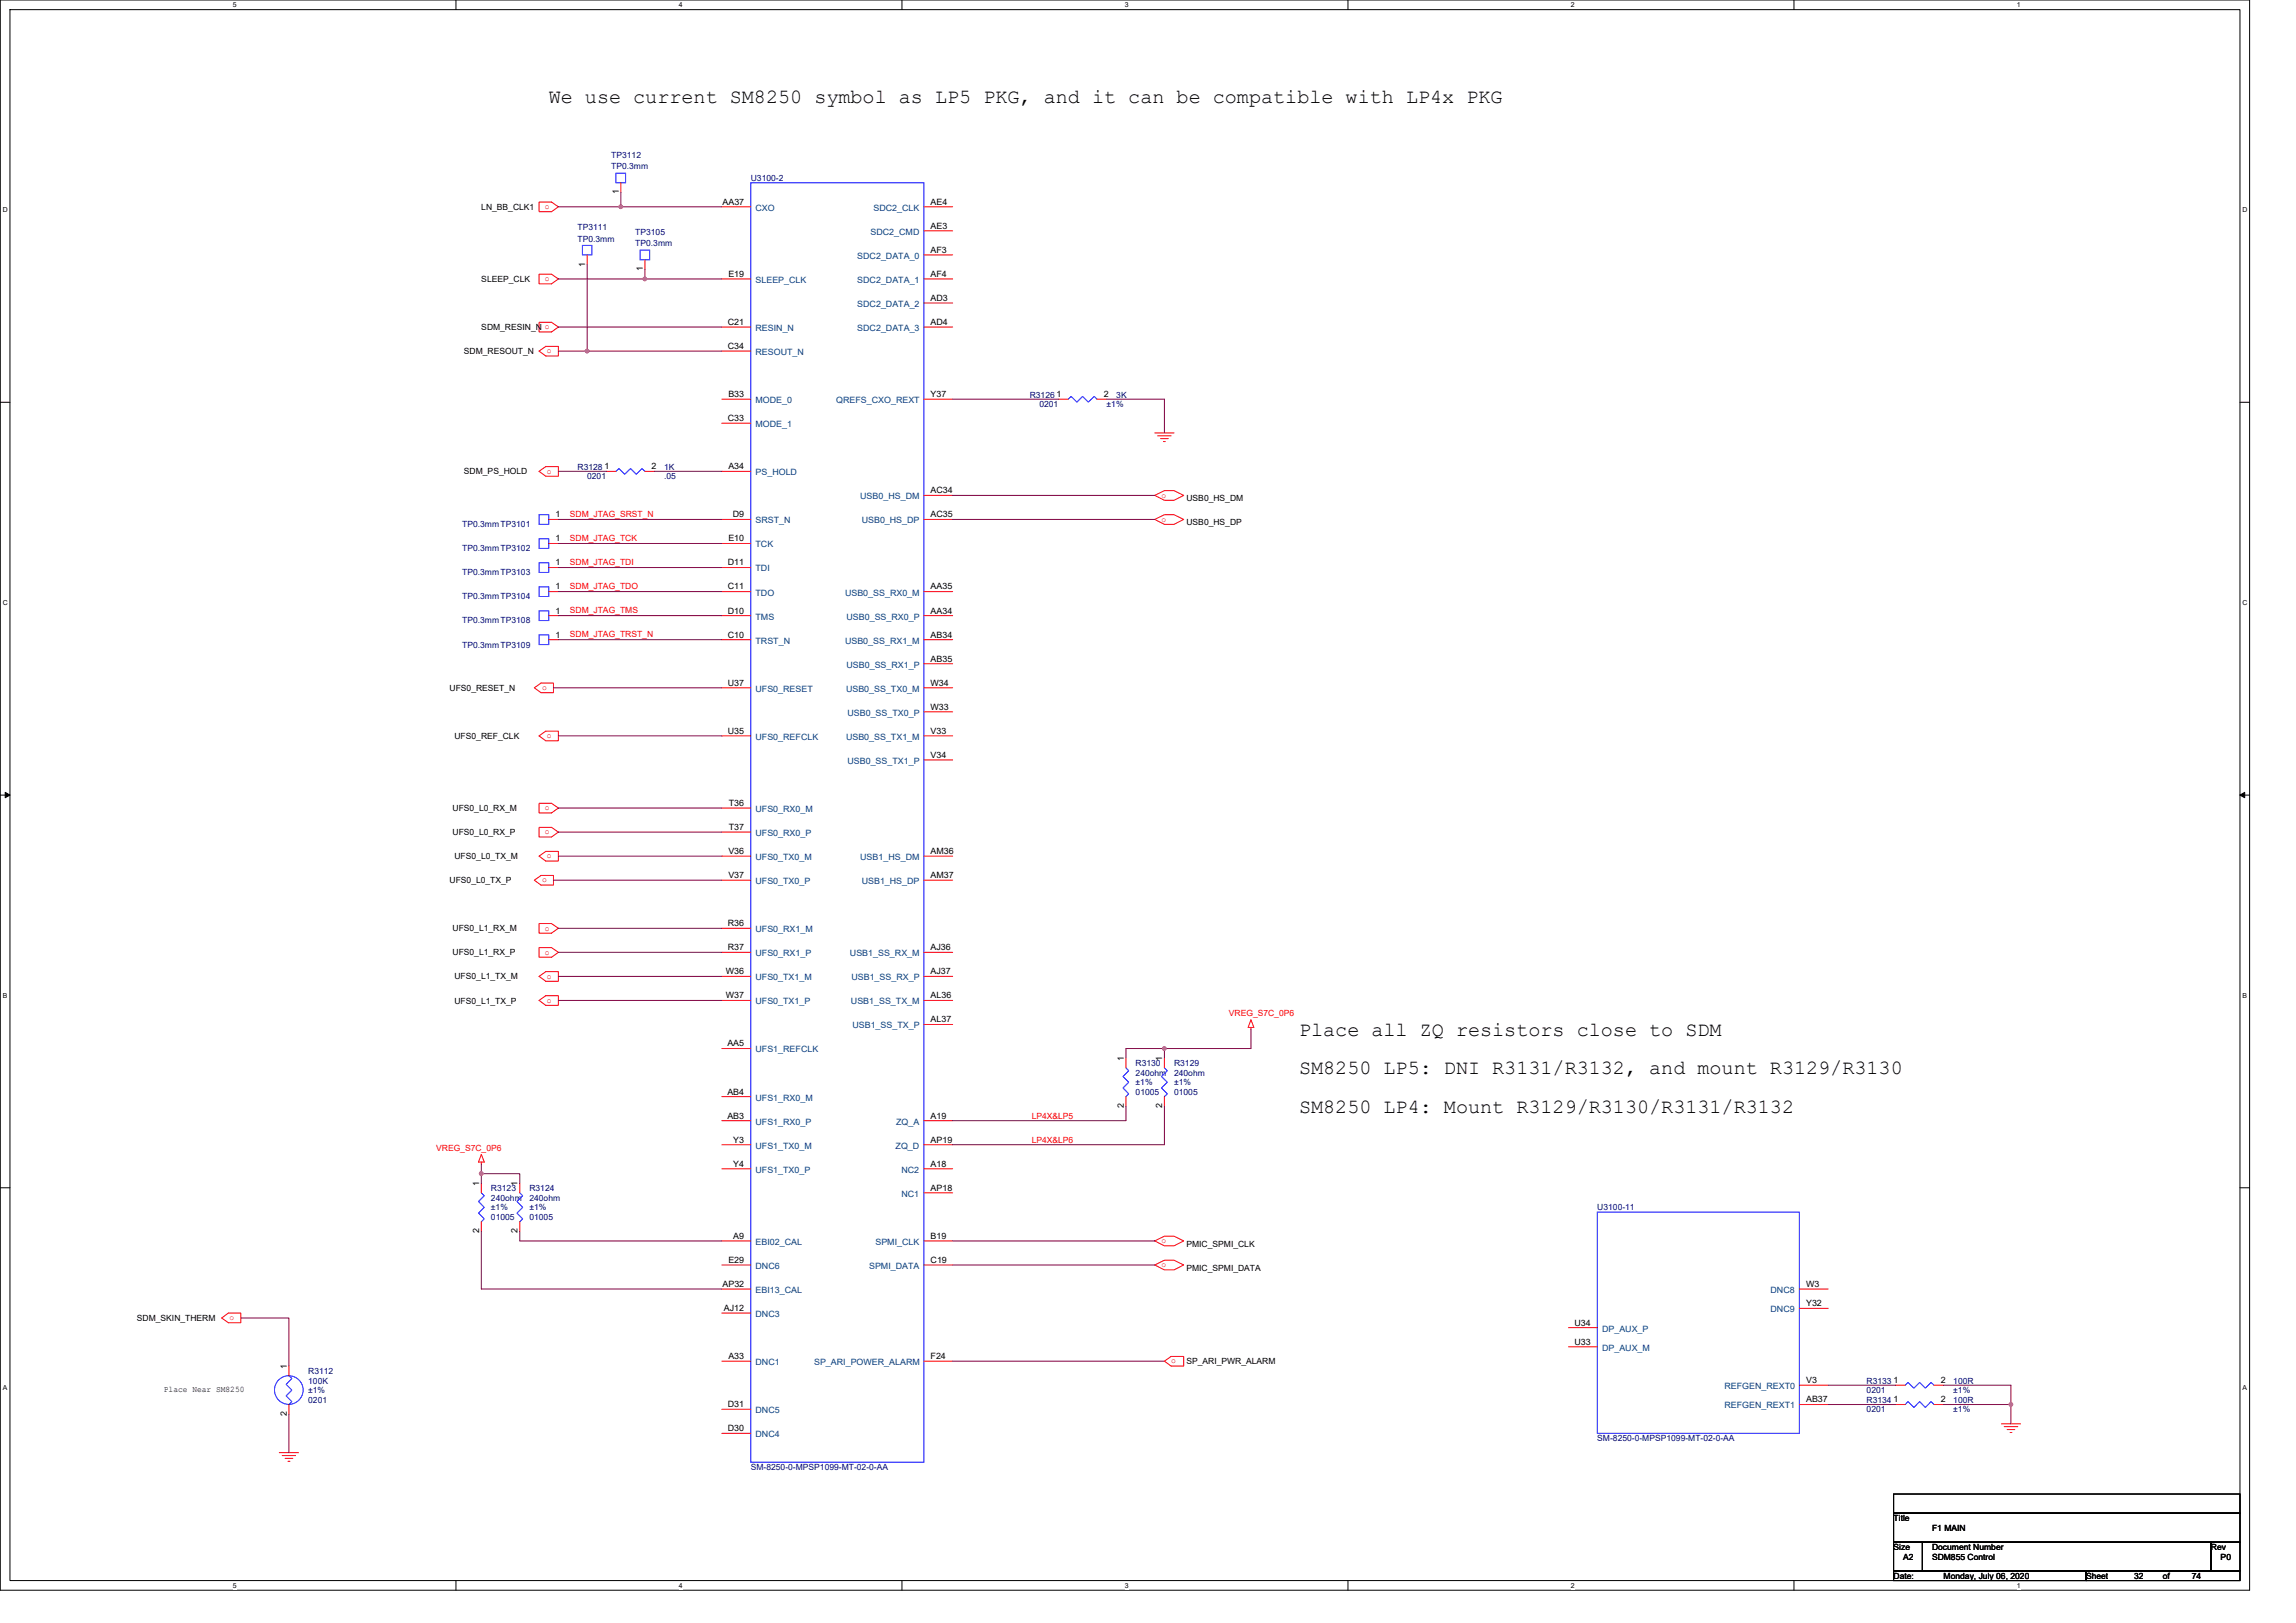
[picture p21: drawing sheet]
<svg xmlns="http://www.w3.org/2000/svg" width="297mm" height="210mm" viewBox="0 0 297 210" stroke-linecap="round" stroke-linejoin="round" font-family="sans-serif">
<defs><g id="words">
<g font-size="2.6">
<text x="71" y="13.3">We use current SM8250 symbol as LP5 PKG, and it can be compatible with LP4x PKG</text>
<text x="168.1" y="134">Place all ZQ resistors close to SDM</text>
<text x="168.1" y="139">SM8250 LP5: DNI R3131/R3132, and mount R3129/R3130</text>
<text x="168.1" y="144">SM8250 LP4: Mount R3129/R3130/R3131/R3132</text>
</g>
<g font-size="1.1" fill="#000080">
<text x="79.1" y="20.4">TP3112</text>
<text x="79.1" y="21.9">TP0.3mm</text>
<text x="97.1" y="23.4">U3100-2</text>
<text x="74.7" y="29.8">TP3111</text>
<text x="74.7" y="31.3">TP0.3mm</text>
<text x="82.2" y="30.4">TP3105</text>
<text x="82.2" y="31.9">TP0.3mm</text>
<text x="133.2" y="51.4">R3126</text>
<text x="134.5" y="52.7">0201</text>
<text x="143.2" y="52.7">±1%</text>
<text x="144.4" y="51.4">3K</text>
<text x="74.7" y="60.8">R3128</text>
<text x="76" y="62">0201</text>
<text x="85.9" y="60.8">1K</text>
<text x="85.9" y="62">.05</text>
<text x="59.8" y="68.2">TP0.3mm TP3101</text>
<text x="59.8" y="71.3">TP0.3mm TP3102</text>
<text x="59.8" y="77.6">TP0.3mm TP3104</text>
<text x="59.8" y="74.4">TP0.3mm TP3103</text>
<text x="59.8" y="80.7">TP0.3mm TP3108</text>
<text x="59.8" y="83.8">TP0.3mm TP3109</text>
<text x="146.9" y="137.9">R3130</text>
<text x="151.9" y="137.9">R3129</text>
<text x="146.9" y="139.2">240ohm</text>
<text x="146.9" y="140.4">±1%</text>
<text x="146.9" y="141.7">01005</text>
<text x="151.9" y="139.2">240ohm</text>
<text x="151.9" y="140.4">±1%</text>
<text x="151.9" y="141.7">01005</text>
<text x="63.5" y="154.1">R3123</text>
<text x="63.5" y="155.3">240ohm</text>
<text x="68.5" y="154.1">R3124</text>
<text x="68.5" y="155.3">240ohm</text>
<text x="63.5" y="156.6">±1%</text>
<text x="63.5" y="157.8">01005</text>
<text x="68.5" y="156.6">±1%</text>
<text x="68.5" y="157.8">01005</text>
<text x="206.6" y="156.6">U3100-11</text>
<text x="39.9" y="177.8">R3112</text>
<text x="39.9" y="179">100K</text>
<text x="241.5" y="179">R3133</text>
<text x="252.7" y="179">100R</text>
<text x="39.9" y="180.2">±1%</text>
<text x="39.9" y="181.5">0201</text>
<text x="241.5" y="181.5">R3134</text>
<text x="241.5" y="182.7">0201</text>
<text x="241.5" y="180.2">0201</text>
<text x="252.7" y="181.5">100R</text>
<text x="252.7" y="182.7">±1%</text>
<text x="252.7" y="180.2">±1%</text>
<text x="97.1" y="190.2">SM-8250-0-MPSP1099-MT-02-0-AA</text>
<text x="206.6" y="186.5">SM-8250-0-MPSP1099-MT-02-0-AA</text>
</g>
<g font-size="1.1">
<text x="62.3" y="27.2">LN_BB_CLK1</text>
<text x="80" y="25.1" transform="rotate(-90 80 25.1)">1</text>
<text x="93.5" y="26.5">AA37</text>
<text x="120.4" y="29.6">AE3</text>
<text x="120.4" y="26.5">AE4</text>
<text x="75.7" y="34.5" transform="rotate(-90 75.7 34.5)">1</text>
<text x="83.2" y="35.1" transform="rotate(-90 83.2 35.1)">1</text>
<text x="94.2" y="35.8">E19</text>
<text x="120.4" y="32.7">AF3</text>
<text x="120.4" y="35.8">AF4</text>
<text x="62.3" y="36.5">SLEEP_CLK</text>
<text x="120.4" y="38.9">AD3</text>
<text x="60" y="45.8">SDM_RESOUT_N</text>
<text x="62.3" y="42.7">SDM_RESIN_N o</text>
<text x="94.2" y="42">C21</text>
<text x="94.2" y="45.1">C34</text>
<text x="120.4" y="42">AD4</text>
<text x="94.2" y="51.4">B33</text>
<text x="120.4" y="51.4">Y37</text>
<text x="136.7" y="51.4">1</text>
<text x="142.8" y="51.4">2</text>
<text x="94.2" y="54.5">C33</text>
<text x="60" y="61.4">SDM_PS_HOLD</text>
<text x="78.2" y="60.7">1</text>
<text x="84.3" y="60.7">2</text>
<text x="94.2" y="60.7">A34</text>
<text x="120.4" y="63.8">AC34</text>
<text x="153.5" y="64.9">USB0_HS_DM</text>
<text x="71.9" y="66.9">1</text>
<text x="71.9" y="70">1</text>
<text x="94.2" y="70">E10</text>
<text x="94.8" y="66.9">D9</text>
<text x="120.4" y="66.9">AC35</text>
<text x="153.5" y="68">USB0_HS_DP</text>
<text x="71.9" y="76.3">1</text>
<text x="71.9" y="73.2">1</text>
<text x="94.2" y="73.2">D11</text>
<text x="94.2" y="76.3">C11</text>
<text x="120.4" y="76.3">AA35</text>
<text x="71.9" y="79.4">1</text>
<text x="71.9" y="82.5">1</text>
<text x="94.2" y="79.4">D10</text>
<text x="94.2" y="82.5">C10</text>
<text x="120.4" y="82.5">AB34</text>
<text x="120.4" y="79.4">AA34</text>
<text x="58.2" y="89.4">UFS0_RESET_N</text>
<text x="94.2" y="88.7">U37</text>
<text x="120.4" y="88.7">W34</text>
<text x="120.4" y="85.6">AB35</text>
<text x="58.8" y="95.6">UFS0_REF_CLK</text>
<text x="94.2" y="94.9">U35</text>
<text x="120.4" y="94.9">V33</text>
<text x="120.4" y="91.8">W33</text>
<text x="120.4" y="98">V34</text>
<text x="58.5" y="104.9">UFS0_L0_RX_M</text>
<text x="94.3" y="104.3">T36</text>
<text x="94.3" y="107.4">T37</text>
<text x="58.5" y="108.1">UFS0_L0_RX_P</text>
<text x="58.8" y="111.2">UFS0_L0_TX_M</text>
<text x="94.2" y="110.5">V36</text>
<text x="94.2" y="113.6">V37</text>
<text x="120.4" y="110.5">AM36</text>
<text x="120.4" y="113.6">AM37</text>
<text x="58.2" y="114.3">UFS0_L0_TX_P</text>
<text x="94.2" y="119.8">R36</text>
<text x="58.5" y="120.5">UFS0_L1_RX_M</text>
<text x="58.5" y="123.6">UFS0_L1_RX_P</text>
<text x="94.2" y="122.9">R37</text>
<text x="120.4" y="122.9">AJ36</text>
<text x="58.8" y="126.7">UFS0_L1_TX_M</text>
<text x="58.8" y="129.8">UFS0_L1_TX_P</text>
<text x="93.9" y="126">W36</text>
<text x="93.9" y="129.2">W37</text>
<text x="120.4" y="126">AJ37</text>
<text x="120.4" y="129.2">AL36</text>
<text x="94.1" y="135.4">AA5</text>
<text x="120.4" y="132.3">AL37</text>
<text x="145.4" y="137.3" transform="rotate(-90 145.4 137.3)">1</text>
<text x="150.4" y="137.3" transform="rotate(-90 150.4 137.3)">1</text>
<text x="94.1" y="141.6">AB4</text>
<text x="145.4" y="143.4" transform="rotate(-90 145.4 143.4)">2</text>
<text x="150.4" y="143.4" transform="rotate(-90 150.4 143.4)">2</text>
<text x="94.1" y="144.7">AB3</text>
<text x="94.9" y="147.8">Y3</text>
<text x="120.4" y="144.7">A19</text>
<text x="120.4" y="147.8">AP19</text>
<text x="62" y="153.5" transform="rotate(-90 62 153.5)">1</text>
<text x="67" y="153.5" transform="rotate(-90 67 153.5)">1</text>
<text x="94.9" y="150.9">Y4</text>
<text x="120.4" y="150.9">A18</text>
<text x="120.4" y="154.1">AP18</text>
<text x="62" y="159.6" transform="rotate(-90 62 159.6)">2</text>
<text x="67" y="159.6" transform="rotate(-90 67 159.6)">2</text>
<text x="94.9" y="160.3">A9</text>
<text x="120.4" y="160.3">B19</text>
<text x="153.5" y="161.3">PMIC_SPMI_CLK</text>
<text x="93.5" y="166.5">AP32</text>
<text x="94.2" y="163.4">E29</text>
<text x="120.4" y="163.4">C19</text>
<text x="153.5" y="164.4">PMIC_SPMI_DATA</text>
<text x="233.7" y="166.5">W3</text>
<text x="17.7" y="170.9">SDM_SKIN_THERM</text>
<text x="93.7" y="169.6">AJ12</text>
<text x="203.7" y="171.5">U34</text>
<text x="203.7" y="174">U33</text>
<text x="233.7" y="169">Y32</text>
<text x="37.1" y="177.1" transform="rotate(-90 37.1 177.1)">1</text>
<text x="94.2" y="175.8">A33</text>
<text x="120.4" y="175.8">F24</text>
<text x="153.5" y="176.5">SP_ARI_PWR_ALARM</text>
<text x="233.7" y="178.9">V3</text>
<text x="245" y="178.9">1</text>
<text x="251.1" y="178.9">2</text>
<text x="21.2" y="180.1">Place Near SM8250</text>
<text x="37.1" y="183.2" transform="rotate(-90 37.1 183.2)">2</text>
<text x="94.2" y="182.1">D31</text>
<text x="94.2" y="185.2">D30</text>
<text x="233.7" y="181.4">AB37</text>
<text x="245" y="181.4">1</text>
<text x="251.1" y="181.4">2</text>
<text x="245" y="196.8">Title</text>
<text x="245" y="200.5">Size</text>
<text x="246.2" y="201.8">A2</text>
<text x="250" y="200.5">Document Number</text>
<text x="250" y="201.8">SDM855 Control</text>
<text x="250" y="198">F1 MAIN</text>
<text x="286" y="200.5">Rev</text>
<text x="287.3" y="201.8">P0</text>
<text x="245" y="204.3">Date:</text>
<text x="251.5" y="204.3">Monday, July 06, 2020</text>
<text x="269.9" y="204.3">Sheet</text>
<text x="276.1" y="204.3">32</text>
<text x="279.8" y="204.3">of</text>
<text x="283.6" y="204.3">74</text>
</g>
<g font-size="1.1" fill="#f00">
<text x="70.5" y="27.1">o</text>
<text x="70.5" y="36.4">o</text>
<text x="70.7" y="45.7">o</text>
<text x="70.7" y="61.3">o</text>
<text x="150.3" y="64.4">o</text>
<text x="73.7" y="66.8">SDM_JTAG_SRST_N</text>
<text x="73.7" y="70">SDM_JTAG_TCK</text>
<text x="150.3" y="67.5">o</text>
<text x="73.7" y="73.1">SDM_JTAG_TDI</text>
<text x="73.7" y="76.2">SDM_JTAG_TDO</text>
<text x="73.7" y="79.3">SDM_JTAG_TMS</text>
<text x="73.7" y="82.4">SDM_JTAG_TRST_N</text>
<text x="70.1" y="89.3">o</text>
<text x="70.7" y="95.5">o</text>
<text x="70.5" y="104.8">o</text>
<text x="70.5" y="107.9">o</text>
<text x="70.7" y="111.1">o</text>
<text x="70.1" y="114.2">o</text>
<text x="70.5" y="120.4">o</text>
<text x="70.5" y="123.5">o</text>
<text x="70.7" y="126.6">o</text>
<text x="70.7" y="129.7">o</text>
<text x="159" y="131.4">VREG_S7C_0P6</text>
<text x="56.4" y="148.9">VREG_S7C_0P6</text>
<text x="133.5" y="144.7">LP4X&amp;LP5</text>
<text x="133.5" y="147.8">LP4X&amp;LP6</text>
<text x="150.3" y="160.8">o</text>
<text x="150.3" y="164">o</text>
<text x="29.7" y="170.8">o</text>
<text x="151.5" y="176.4">o</text>
</g>
<g font-size="1.1" fill="#004080">
<text x="97.7" y="27.3">CXO</text>
<text x="113" y="27.3">SDC2_CLK</text>
<text x="110.9" y="33.5">SDC2_DATA_0</text>
<text x="112.6" y="30.4">SDC2_CMD</text>
<text x="97.7" y="36.6">SLEEP_CLK</text>
<text x="110.9" y="36.6">SDC2_DATA_1</text>
<text x="110.9" y="39.7">SDC2_DATA_2</text>
<text x="97.7" y="42.8">RESIN_N</text>
<text x="97.7" y="45.9">RESOUT_N</text>
<text x="110.9" y="42.8">SDC2_DATA_3</text>
<text x="97.7" y="52.2">MODE_0</text>
<text x="108.2" y="52.2">QREFS_CXO_REXT</text>
<text x="97.7" y="55.3">MODE_1</text>
<text x="97.7" y="61.5">PS_HOLD</text>
<text x="111.3" y="64.6">USB0_HS_DM</text>
<text x="97.7" y="67.7">SRST_N</text>
<text x="97.7" y="70.8">TCK</text>
<text x="111.5" y="67.7">USB0_HS_DP</text>
<text x="97.7" y="73.9">TDI</text>
<text x="97.7" y="77">TDO</text>
<text x="109.3" y="77">USB0_SS_RX0_M</text>
<text x="97.7" y="80.2">TMS</text>
<text x="97.7" y="83.3">TRST_N</text>
<text x="109.3" y="83.3">USB0_SS_RX1_M</text>
<text x="109.5" y="80.2">USB0_SS_RX0_P</text>
<text x="97.7" y="89.5">UFS0_RESET</text>
<text x="109.4" y="89.5">USB0_SS_TX0_M</text>
<text x="109.5" y="86.4">USB0_SS_RX1_P</text>
<text x="97.7" y="95.7">UFS0_REFCLK</text>
<text x="109.4" y="95.7">USB0_SS_TX1_M</text>
<text x="109.6" y="92.6">USB0_SS_TX0_P</text>
<text x="109.6" y="98.8">USB0_SS_TX1_P</text>
<text x="97.7" y="105.1">UFS0_RX0_M</text>
<text x="97.7" y="108.2">UFS0_RX0_P</text>
<text x="97.7" y="111.3">UFS0_TX0_M</text>
<text x="111.3" y="111.3">USB1_HS_DM</text>
<text x="97.7" y="114.4">UFS0_TX0_P</text>
<text x="111.5" y="114.4">USB1_HS_DP</text>
<text x="97.7" y="120.6">UFS0_RX1_M</text>
<text x="97.7" y="123.7">UFS0_RX1_P</text>
<text x="110" y="123.7">USB1_SS_RX_M</text>
<text x="97.7" y="126.8">UFS0_TX1_M</text>
<text x="97.7" y="129.9">UFS0_TX1_P</text>
<text x="110.1" y="129.9">USB1_SS_TX_M</text>
<text x="110.1" y="126.8">USB1_SS_RX_P</text>
<text x="97.7" y="136.2">UFS1_REFCLK</text>
<text x="110.3" y="133.1">USB1_SS_TX_P</text>
<text x="97.7" y="142.4">UFS1_RX0_M</text>
<text x="97.7" y="145.5">UFS1_RX0_P</text>
<text x="97.7" y="148.6">UFS1_TX0_M</text>
<text x="115.9" y="148.6">ZQ_D</text>
<text x="115.9" y="145.5">ZQ_A</text>
<text x="97.7" y="151.7">UFS1_TX0_P</text>
<text x="116.6" y="151.7">NC2</text>
<text x="116.6" y="154.8">NC1</text>
<text x="97.7" y="161.1">EBI02_CAL</text>
<text x="113.3" y="161.1">SPMI_CLK</text>
<text x="97.7" y="164.2">DNC6</text>
<text x="97.7" y="167.3">EBI13_CAL</text>
<text x="112.4" y="164.2">SPMI_DATA</text>
<text x="229.1" y="167.3">DNC8</text>
<text x="97.7" y="170.4">DNC3</text>
<text x="207.3" y="172.3">DP_AUX_P</text>
<text x="229.1" y="169.8">DNC9</text>
<text x="97.7" y="176.6">DNC1</text>
<text x="105.3" y="176.6">SP_ARI_POWER_ALARM</text>
<text x="207.3" y="174.8">DP_AUX_M</text>
<text x="223.1" y="179.7">REFGEN_REXT0</text>
<text x="97.7" y="182.8">DNC5</text>
<text x="97.7" y="185.9">DNC4</text>
<text x="223.1" y="182.2">REFGEN_REXT1</text>
</g>
<g font-size=".9">
<text x="30.1" y="1">5</text>
<text x="87.8" y="1">4</text>
<text x="145.5" y="1">3</text>
<text x="203.2" y="1">2</text>
<text x="260.9" y="1">1</text>
<text x=".4" y="27.5">D</text>
<text x="290.1" y="27.5">D</text>
<text x=".4" y="78.3">C</text>
<text x="290.1" y="78.3">C</text>
<text x=".4" y="129.1">B</text>
<text x="290.1" y="129.1">B</text>
<text x=".4" y="179.9">A</text>
<text x="290.1" y="179.9">A</text>
<text x="30.1" y="205.4">5</text>
<text x="87.8" y="205.4">4</text>
<text x="145.5" y="205.4">3</text>
<text x="203.2" y="205.4">2</text>
<text x="260.9" y="205.4">1</text>
</g>
</g></defs>
<path d="M0 0h291v205.7h-291zM1.3 1.2h288.5v203.3h-288.5z" fill="none" stroke="#000" stroke-width=".13"/>
<g fill="#fff">
<path d="M30.1 .1h.5v1h-.5z"/>
<path d="M30.1 204.6h.5v1h-.5z"/>
</g>
<path d="M59 0v1.2M59 204.5v1.2" fill="none" stroke="#000" stroke-width=".13"/>
<g fill="#fff">
<path d="M87.8 .1h.5v1h-.5z"/>
<path d="M87.8 204.6h.5v1h-.5z"/>
</g>
<path d="M116.7 0v1.2M116.7 204.5v1.2" fill="none" stroke="#000" stroke-width=".13"/>
<g fill="#fff">
<path d="M145.5 .1h.5v1h-.5z"/>
<path d="M145.5 204.6h.5v1h-.5z"/>
</g>
<path d="M174.4 0v1.2M174.4 204.5v1.2" fill="none" stroke="#000" stroke-width=".13"/>
<g fill="#fff">
<path d="M203.2 .1h.5v1h-.5z"/>
<path d="M203.2 204.6h.5v1h-.5z"/>
</g>
<path d="M232.1 0v1.2M232.1 204.5v1.2" fill="none" stroke="#000" stroke-width=".13"/>
<g fill="#fff">
<path d="M260.9 .1h.5v1h-.5z"/>
<path d="M260.9 204.6h.5v1h-.5z"/>
<path d="M.4 26.6h.6v1h-.6z"/>
<path d="M290.1 26.6h.6v1h-.6z"/>
<path d="M.4 77.4h.6v1h-.6z"/>
<path d="M290.1 77.4h.6v1h-.6z"/>
</g>
<path d="M0 52h1.3M289.8 52h1.2" fill="none" stroke="#000" stroke-width=".13"/>
<g fill="#fff">
<path d="M.4 128.3h.5v1h-.5z"/>
<path d="M290.1 128.3h.6v1h-.6z"/>
</g>
<path d="M0 102.9h1.3M289.8 102.9h1.2" fill="none" stroke="#000" stroke-width=".13"/>
<path d="M.7 102.5l.6 .4-.6 .3zM289.8 102.9l.6-.4v.7z" fill="#000" stroke="#000" stroke-width=".13"/>
<g fill="#fff">
<path d="M.4 179.1h.5v1h-.5z"/>
<path d="M290.1 179.1h.6v1h-.6z"/>
</g>
<path d="M0 153.7h1.3M289.8 153.7h1.2M245 199.5h3.7v3.7h-3.7zM245 193.3h44.8v2.5h-44.8zM245 195.8h44.8v3.7h-44.8zM248.7 199.5h37.3v3.7h-37.3zM286 199.5h3.8v3.7h-3.8zM245 203.2h24.9v1.3h-24.9zM269.9 203.2h19.9v1.3h-19.9z" fill="none" stroke="#000" stroke-width=".13"/>
<g fill="none" stroke="#f00" stroke-width=".13">
<path d="M69.7 26.1h1.6l.9 .7-.9 .6h-1.6zM69.7 35.5h1.6l.9 .6-.9 .6h-1.6zM76 33v1.2M80.3 23.6v1.3M83.4 33.6v1.3M93.4 26.8h3.7M93.4 36.1h3.7M119.5 26.8h3.8M119.5 29.9h3.8M119.5 33h3.8M119.5 36.1h3.8M119.5 39.2h3.8"/>
<path d="M69.7 41.7h1.6l.9 .6-.9 .6h-1.6zM69.7 45.4l.9-.6h1.6v1.3h-1.6zM93.4 42.3h3.7M93.4 45.4h3.7M93.4 51.6h3.7M93.4 54.8h3.7M119.5 42.3h3.8M119.5 51.6h3.8M136.9 51.6h1.3M141.9 51.6h1.3M149.4 56h2.5M149.8 56.4h1.7"/>
<path d="M150.1 56.7h1M150.5 57.1h.3M69.7 61l.9-.6h1.6v1.2h-1.6zM71 76.5h1.2M71 79.7h1.2M71 67.2h1.2M71 70.3h1.2M71 73.4h1.2M78.5 61h1.2M83.4 61h1.3M93.4 61h3.7M93.4 67.2h3.7"/>
<path d="M93.4 70.3h3.7M93.4 73.4h3.7M93.4 76.5h3.7M93.4 79.7h3.7M119.5 64.1h3.8M119.5 67.2h3.8M119.5 76.5h3.8M119.5 79.7h3.8M149.4 67.2l1.2-.6h1.3l1.2 .6-1.2 .6h-1.3zM149.4 64.1l1.2-.6h1.3l1.2 .6-1.2 .6h-1.3zM69.1 89l.9-.6h1.6v1.2h-1.6zM69.7 95.2l.9-.6h1.6v1.2h-1.6z"/>
<path d="M71 82.8h1.2M93.4 82.8h3.7M93.4 89h3.7M93.4 95.2h3.7M119.5 82.8h3.8M119.5 85.9h3.8M119.5 89h3.8M119.5 92.1h3.8M119.5 95.2h3.8M119.5 98.3h3.8M69.1 113.9l.9-.6h1.6v1.2h-1.6zM69.7 103.9h1.6l.9 .6-.9 .7h-1.6z"/>
<path d="M69.7 107h1.6l.9 .7-.9 .6h-1.6zM69.7 119.5h1.6l.9 .6-.9 .6h-1.6zM69.7 110.8l.9-.6h1.6v1.2h-1.6zM93.4 104.5h3.7M93.4 107.7h3.7M93.4 110.8h3.7M93.4 113.9h3.7M119.5 110.8h3.8M119.5 113.9h3.8M69.7 122.6h1.6l.9 .6-.9 .6h-1.6zM69.7 126.3l.9-.6h1.6v1.3h-1.6zM69.7 129.4l.9-.6h1.6v1.3h-1.6z"/>
<path d="M93.4 120.1h3.7M93.4 123.2h3.7M93.4 126.3h3.7M93.4 129.4h3.7M93.4 135.7h3.7M119.5 123.2h3.8M119.5 126.3h3.8M119.5 129.4h3.8M119.5 132.5h3.8M145.7 136.9v1.3M150.6 136.9v1.3M161.8 131.9l.4 1h-.7z"/>
<path d="M161.8 132.9v.3M62.3 149.4l.4 .9h-.8zM62.3 150.3v.3M62.3 153.1v1.2M62.3 158.1v1.2M67.2 153.1v1.2M67.2 158.1v1.2M93.4 141.9h3.7M93.4 145h3.7M93.4 148.1h3.7M93.4 151.2h3.7M119.5 145h3.8"/>
<path d="M119.5 148.1h3.8M119.5 151.2h3.8M119.5 154.3h3.8M145.7 141.9v1.2M150.6 141.9v1.2M28.7 170.5l.8-.6h1.7v1.2h-1.7zM37.4 176.7v1.3M93.4 160.5h3.7M93.4 163.7h3.7M93.4 166.8h3.7M93.4 169.9h3.7M93.4 176.1h3.7"/>
<path d="M119.5 160.5h3.8M119.5 163.7h3.8M119.5 176.1h3.8M149.4 160.5l1.2-.6h1.3l1.2 .6-1.2 .7h-1.3zM149.4 163.7l1.2-.7h1.3l1.2 .7-1.2 .6h-1.3zM150.6 176.1l.9-.6h1.6v1.2h-1.6zM202.9 171.8h3.7M202.9 174.2h3.7M232.8 166.8h3.7M232.8 169.3h3.7M232.8 179.2h3.7M245.2 179.2h1.3"/>
<path d="M250.2 179.2h1.3M36.1 187.9h2.5M36.5 188.3h1.7M36.9 188.7h1M37.3 189.1h.2M37.4 181.7v1.3M93.4 182.3h3.7M93.4 185.4h3.7M232.8 181.7h3.7M245.2 181.7h1.3M250.2 181.7h1.3M258.9 184.2h2.5"/>
<path d="M259.3 184.6h1.7M259.7 185h1M260.1 185.3h.2"/>
</g>
<g fill="none" stroke="#00f" stroke-width=".13">
<path d="M75.4 31.7h1.2v1.3h-1.2zM79.7 22.4h1.2v1.2h-1.2zM82.8 32.4h1.2v1.2h-1.2zM97.1 23.6h22.4v165.6h-22.4zM138.2 51.6l.4-.3 .7 .7 .8-.7 .7 .7 .8-.7 .3 .3M69.7 75.9h1.3v1.3h-1.3zM69.7 79h1.3v1.3h-1.3zM69.7 66.6h1.3v1.2h-1.3zM69.7 69.7h1.3v1.3h-1.3zM69.7 72.8h1.3v1.3h-1.3zM79.7 61l.4-.4 .7 .8 .8-.8 .7 .8 .8-.8 .3 .4M69.7 82.1h1.3v1.3h-1.3z"/>
<path d="M145.7 138.2l.3 .3-.7 .8 .7 .7-.7 .8 .7 .7-.3 .4M150.6 138.2l.4 .3-.7 .8 .7 .7-.7 .8 .7 .7-.4 .4M62.3 154.3l.4 .4-.8 .7 .8 .8-.8 .8 .8 .7-.4 .4M67.2 154.3l.4 .4-.7 .7 .7 .8-.7 .8 .7 .7-.4 .4M206.6 156.8h26.2v28.6h-26.2zM37.4 178l.4 .4-.8 .7 .8 .8-.8 .7 .8 .7-.4 .4M246.5 179.2l.3-.3 .8 .7 .7-.7 .8 .7 .7-.7 .4 .3M246.5 181.7l.3-.4 .8 .8 .7-.8 .8 .8 .7-.8 .4 .4"/>
<circle cx="37.4" cy="179.8" r="1.85"/>
</g>
<g fill="none" stroke="#800040" stroke-width=".13">
<path d="M72.2 26.8h8.1M72.2 36.1h11.2M76 34.2v11.2h17.4M80.3 24.9v1.9h13.1M83.4 36.1h10M83.4 34.9v1.2M72.2 45.4h3.8M72.2 42.3h21.2M123.3 51.6h13.6M143.2 51.6h7.4v4.4M72.2 61h6.3M72.2 67.2h21.2"/>
<path d="M72.2 70.3h21.2M72.2 73.4h21.2M72.2 76.5h21.2M72.2 79.7h21.2M84.7 61h8.7M123.3 67.2h26.1M123.3 64.1h26.1M71.6 89h21.8M72.2 82.8h21.2M72.2 95.2h21.2M71.6 113.9h21.8M72.2 104.5h21.2"/>
<path d="M72.2 107.7h21.2M72.2 110.8h21.2M72.2 120.1h21.2M72.2 123.2h21.2M72.2 126.3h21.2M72.2 129.4h21.2M145.7 136.9v-1.2h4.9v1.2M161.8 133.2v2.5h-11.2M62.3 150.6v1.2M62.3 151.8v1.3M62.3 159.3v7.5h31.1M62.3 151.8h4.9v1.3"/>
<path d="M67.2 159.3v1.2h26.2M145.7 143.1v1.9h-22.4M150.6 143.1v5h-27.3M31.2 170.5h6.2v6.2M123.3 163.7h26.1M123.3 160.5h26.1M123.3 176.1h27.3M236.5 179.2h8.7M251.5 179.2h8.7v2.5M37.4 183v4.9M236.5 181.7h8.7M251.5 181.7h8.7"/>
<path d="M260.2 181.7v2.5"/>
</g>
<g fill="#f0f" stroke="#f0f" stroke-width=".13">
<circle cx="76" cy="45.4" r=".24"/>
<circle cx="80.3" cy="26.8" r=".24"/>
<circle cx="83.4" cy="36.1" r=".24"/>
<circle cx="62.3" cy="151.8" r=".24"/>
<circle cx="150.6" cy="135.7" r=".24"/>
<circle cx="260.2" cy="181.7" r=".24"/>
</g>
<use href="#words"/>
</svg>
